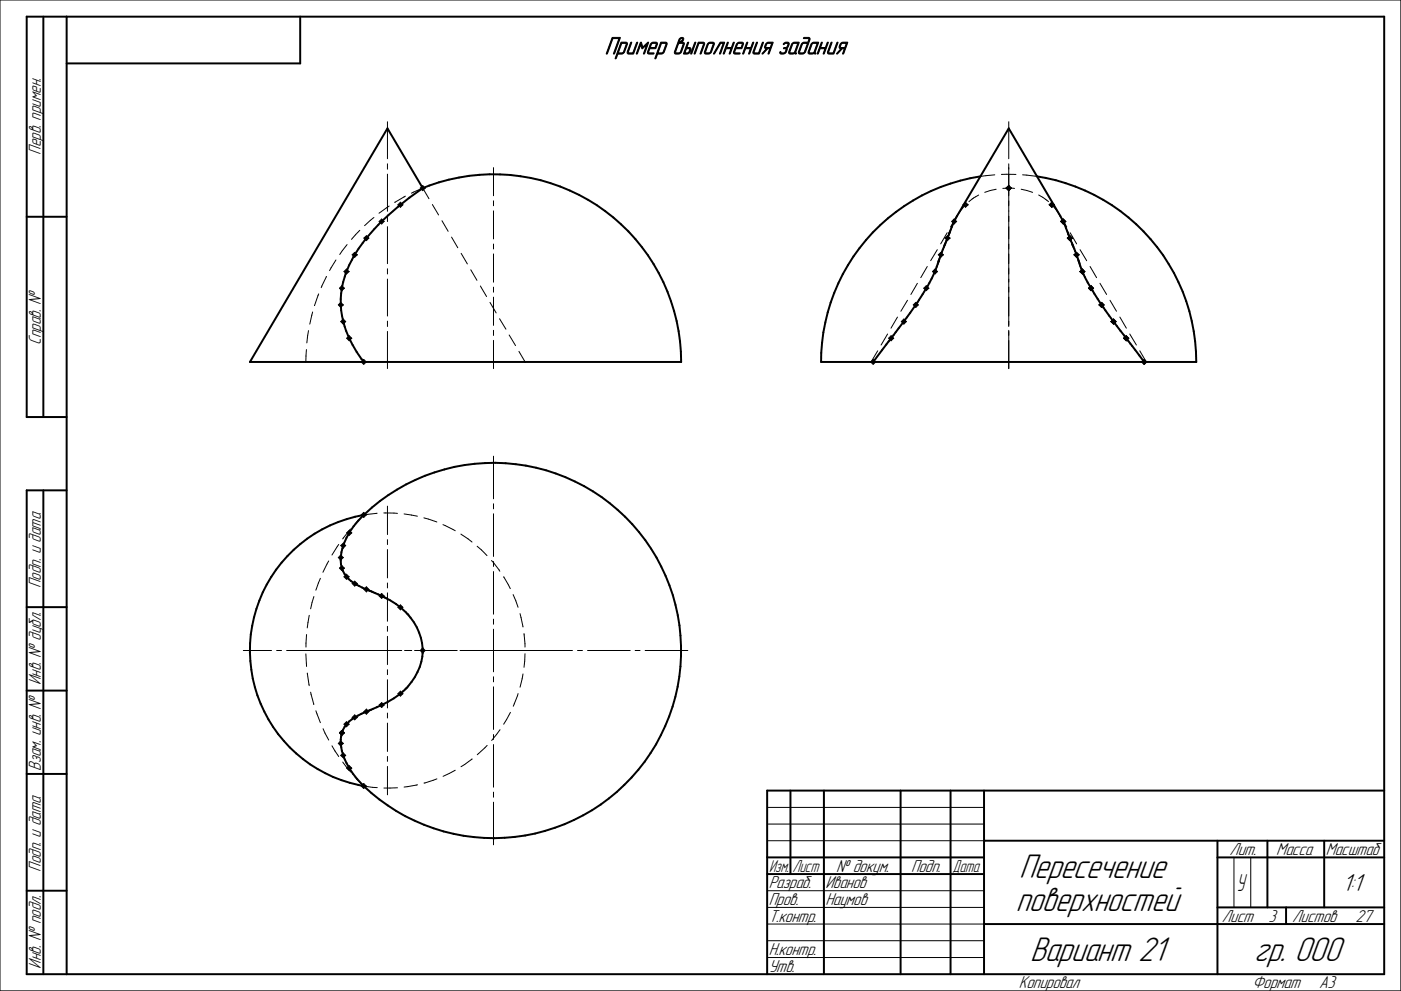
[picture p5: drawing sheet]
<svg xmlns="http://www.w3.org/2000/svg" width="420mm" height="297mm" viewBox="0 0 420 297" stroke-linecap="round" stroke-linejoin="round" font-family="sans-serif">
<defs><g id="words">
<g font-size="10.9">
<text x="305.6" y="263">Пересечение</text>
<text x="304.6" y="273">поверхностей</text>
<text x="308.8" y="288">Вариант 21</text>
<text x="376" y="288">гр. 000</text>
</g>
<g font-size="7.8">
<text x="181.4" y="16.2">Пример выполнения задания</text>
<text x="402.4" y="267">1:1</text>
</g>
<text font-size="7.5" x="370.8" y="267">У</text>
<g font-size="5.5">
<text x="12.3" y="46.4" transform="rotate(-90 12.3 46.4)">Перв. примен.</text>
<text x="12.3" y="103.3" transform="rotate(-90 12.3 103.3)">Справ. №</text>
<text x="12.3" y="176.2" transform="rotate(-90 12.3 176.2)">Подп. и дата</text>
<text x="12.3" y="205.3" transform="rotate(-90 12.3 205.3)">Инв. № дубл.</text>
<text x="12.3" y="231.1" transform="rotate(-90 12.3 231.1)">Взам. инв. №</text>
<text x="368.6" y="256.3">Лит.</text>
<text x="382.6" y="256.3">Масса</text>
<text x="397.5" y="256.3">Масштаб</text>
<text x="12.3" y="261.2" transform="rotate(-90 12.3 261.2)">Подп. и дата</text>
<text x="250.7" y="261.3">№ докум.</text>
<text x="273.1" y="261.3">Подп.</text>
<text x="230.5" y="266.3">Разраб.</text>
<text x="247.5" y="266.3">Иванов</text>
<text x="230.5" y="271.3">Пров.</text>
<text x="247.5" y="271.3">Наумов</text>
<text x="230.5" y="276.3">Т.контр.</text>
<text x="366.4" y="276.3">Лист</text>
<text x="380.3" y="276.3">3</text>
<text x="387.4" y="276.3">Листов</text>
<text x="406.4" y="276.3">27</text>
<text x="230.5" y="286.3">Н.контр.</text>
<text x="12.3" y="290.3" transform="rotate(-90 12.3 290.3)">Инв. № подл.</text>
<text x="230.5" y="291.3">Утв.</text>
<text x="305.5" y="296.3">Копировал</text>
<text x="375.5" y="296.3">Формат</text>
<text x="395.5" y="296.3">A3</text>
</g>
<g font-size="5.4">
<text x="230.6" y="261.3">Изм.</text>
<text x="237.6" y="261.3">Лист</text>
<text x="285.6" y="261.3">Дата</text>
</g>
</g></defs>
<g fill="none" stroke="#000" stroke-width=".59">
<path d="M8 5v120zM8 5h12zM13 5v120zM20 5v287zM20 5h395zM20 19h70zM90 5v14zM415 5v287zM116.2 38.5l10.5 17.9zM116.2 38.5l-41.3 70zM302.4 38.5l15.5 26.2zM302.4 38.5l-15.5 26.2z"/>
<path d="M122.7 59.3l4-2.9zM126.7 56.4l2-.8zM128.7 55.6l2.9-.9zM131.6 54.7l3-.9zM134.6 53.8l3-.6zM137.6 53.2l3.1-.5zM140.7 52.7l3-.3zM143.7 52.4l3.1-.2zM146.8 52.2l3.1 .1zM149.9 52.3l3.1 .2zM153 52.5l3 .3zM156 52.8l3.1 .5z"/>
<path d="M159.1 53.3l3 .7zM162.1 54l3 .9zM165.1 54.9l2.9 1zM168 55.9l2.8 1.2zM170.8 57.1l2.8 1.3zM173.6 58.4l2.7 1.5zM176.3 59.9l2.6 1.6zM276.4 58.6l2.8-1.4zM279.2 57.2l2.8-1.2zM282 56l2.9-1zM284.9 55l3-.9zM287.9 54.1l3-.7z"/>
<path d="M290.9 53.4l3-.5zM310.9 52.9l2.6 .4zM313.5 53.3l3 .7zM316.5 54l3 .9zM319.5 54.9l2.9 1zM322.4 55.9l2.9 1.2zM325.3 57.1l2.7 1.3zM328 58.4l2.8 1.5zM330.8 59.9l2.6 1.6zM8 65h12zM104.6 79.5l-.7 1.8zM105.5 77.9l-.9 1.6z"/>
<path d="M106 77l-.5 .9zM106.2 76.6l-.2 .4zM106.3 76.4l-.1 .2zM106.4 76.3h.1M107.5 74.5l-1.1 1.8zM108.8 72.8l-1.3 1.7zM109.4 72l-.6 .8zM109.7 71.6l-.3 .4zM109.9 71.4l-.2 .2zM109.9 71.2v.2zM110.1 71.1l-.2 .1zM112.2 68.7l-2.1 2.4z"/>
<path d="M113.4 67.4l-1.2 1.3zM114 66.7l.4-.3zM114 66.7l-.6 .7zM114.6 66.3l1.8-1.8zM114.6 66.3l-.2 .1zM116.4 64.5l3-2.6zM119.4 61.9l3.3-2.6zM178.9 61.5l2.5 1.8zM181.4 63.3l2.5 1.9zM183.9 65.2l2.3 2zM186.2 67.2l2.2 2.2zM188.4 69.4l2.1 2.3z"/>
<path d="M190.5 71.7l1.9 2.4zM192.4 74.1l1.9 2.4zM194.3 76.5l1.7 2.7zM196 79.2l1.5 2.6zM254.2 79.5l-1.5 2.7zM255.9 76.9l-1.7 2.6zM257.7 74.4l-1.8 2.5zM259.6 72l-1.9 2.4zM261.7 69.7l2.2-2.2zM261.7 69.7l-2.1 2.3zM263.9 67.5l2.3-2.1zM266.2 65.4l2.4-1.9z"/>
<path d="M268.6 63.5l2.5-1.7zM271.1 61.8l2.6-1.7zM273.7 60.1l2.7-1.5zM280.8 80l-.3 .8zM281.1 79.1l-.3 .9zM281.3 78.7l-.2 .4zM281.3 78.4v.3zM281.3 78.4h.1M281.4 78.4h.1M281.4 78.3h.1M281.4 78.2h.1M281.6 77.9l-.1 .2z"/>
<path d="M281.6 77.6v.3zM281.8 77.2l-.2 .4zM282 76.5l-.2 .7zM282.1 76.3l-.1 .2zM282.1 76.3h.1M282.2 76l-.1 .2zM282.4 75.6l-.2 .4zM282.7 74.8l-.3 .8zM283 74l-.3 .8zM283.1 73.7l-.1 .3zM283.2 73.4l-.1 .3zM283.2 73.4h.1"/>
<path d="M283.3 73.2v.2zM283.3 73.2h.1M283.4 72.9v.2zM283.5 72.6l-.1 .3zM283.7 72.2l-.2 .4zM284 71.6l-.3 .6zM284.1 71.3l-.1 .3zM284.1 71.3h.1M284.2 71l-.1 .2zM284.4 70.6l-.2 .4zM284.5 70.2l-.1 .4zM284.6 70l-.1 .2z"/>
<path d="M284.6 70h.1M284.6 69.9h.1M284.7 69.7l-.1 .1zM284.8 69.5l-.1 .2zM284.9 69.2l-.1 .3zM285.1 68.7l-.2 .5zM285.3 68.1l-.2 .6zM285.7 67.1l-.4 1zM286.2 66.2l-.5 .9zM286.2 66.2h.1M286.3 66l-.1 .1zM286.4 65.7l-.1 .3z"/>
<path d="M286.7 65.2l-.3 .5zM286.9 64.7l-.2 .5zM317.9 64.7l.8 1.6zM318.7 66.3h.1M318.8 66.4l.1 .3zM318.9 66.7l.3 .5zM319.2 67.2l.4 1.1zM319.6 68.3l.3 .9zM319.9 69.2l.2 .4zM320.1 69.6l.1 .2zM320.2 69.8h.1M320.2 69.9h.1"/>
<path d="M320.3 70.1h.1M320.3 70.2l.1 .2zM320.4 70.4l.1 .3zM320.5 70.7l.1 .4zM320.6 71.1l.2 .4zM320.8 71.5h.1M320.8 71.5l.1 .3zM320.9 71.8l.2 .4zM321.1 72.2l.3 .6zM321.4 72.8l.1 .4zM321.5 73.2v.1zM321.5 73.3h.1"/>
<path d="M321.6 73.4v.1zM321.6 73.5l.1 .2zM321.7 73.7l.1 .1zM321.8 73.8l.1 .3zM321.9 74.1l.2 .4zM322.1 74.5l.2 .7zM322.3 75.2l.4 1zM322.7 76.2l.1 .2zM322.8 76.4h.1M322.8 76.5l.1 .2zM322.9 76.7l.1 .4zM323 77.1l.3 .7z"/>
<path d="M323.3 77.8v.3zM323.3 78.1l.1 .2zM323.4 78.3h.1M323.4 78.4h.1M323.5 78.4h.1M323.5 78.5l.1 .2zM323.6 78.7v.2zM323.6 78.9l.1 .4zM323.7 79.3l.2 .5zM323.9 79.8l.3 .8zM333.4 61.5l2.5 1.8zM335.9 63.3l2.4 1.9z"/>
<path d="M338.3 65.2l2.4 2zM340.7 67.2l2.2 2.2zM342.9 69.4l2 2.3zM344.9 71.7l2 2.4zM346.9 74.1l1.8 2.4zM348.7 76.5l1.7 2.7zM350.4 79.2l1.6 2.6zM102.2 89.6v1.8zM102.2 91.4h.1M102.2 91.6v.2zM102.2 91.8v.4zM102.2 92.2l.1 .8z"/>
<path d="M102.3 87.9l-.1 1.7zM102.3 93l.2 1.6zM102.4 87.1l-.1 .8zM102.4 86.7v.4zM102.5 86.4h.1M102.5 86.5l-.1 .2zM102.5 94.6l.5 2zM102.9 84.6l-.4 1.8zM103 96.6v.2zM103 96.8l.1 .4zM103.1 97.2l.2 .7zM103.3 97.9l.5 1.4z"/>
<path d="M103.4 82.9l-.5 1.7zM103.6 82l-.2 .9zM103.8 81.6l-.2 .4zM103.8 99.3l.8 2zM103.9 81.4l-.1 .2zM103.9 81.3h.1M197.5 81.8l1.4 2.8zM198.9 84.6l1.2 2.8zM200.1 87.4l1.1 2.9zM201.2 90.3l.9 3zM202.1 93.3l.8 2.9zM202.9 96.2l.6 3.1z"/>
<path d="M203.5 99.3l.4 3zM246.8 99.7l-.3 3zM247.4 96.6l-.6 3.1zM248.2 93.6l-.8 3zM249 90.7l-.8 2.9zM250.1 87.8l-1.1 2.9zM251.3 84.9l-1.2 2.9zM252.7 82.2l-1.4 2.7zM268.5 99.6l-.6 .8zM269.4 98.4l-.9 1.2zM270.8 96.6l-1.4 1.8zM271 96.4l-.2 .2z"/>
<path d="M271.1 96.2l-.1 .2zM271.4 95.8l-.3 .4zM271.9 95.2l-.5 .6zM272.9 93.8l-1 1.4zM274.5 91.4l-1.6 2.4zM274.5 91.4h.1M274.7 91.1l-.1 .2zM275 90.7l-.3 .4zM275.5 89.9l-.5 .8zM276.6 88.2l-1.1 1.7zM277.7 86.4l-1.1 1.8zM277.7 86.4h.1"/>
<path d="M277.9 86.1l-.2 .2zM278.1 85.7l-.2 .4zM278.6 84.9l-.5 .8zM279.3 83.5l-.7 1.4zM280.3 81.4l-1 2.1zM280.3 81.4h.1M280.4 81.2l-.1 .2zM280.5 80.8l-.1 .4zM324.2 80.6l.4 .9zM324.6 81.5h.1M324.6 81.7l.1 .2zM324.7 81.9l.2 .4z"/>
<path d="M324.9 82.3l.3 .8zM325.2 83.1l.9 1.6zM326.1 84.7l.8 1.4zM326.9 86.1l.3 .4zM327.2 86.5h.1M327.2 86.6l.2 .2zM327.4 86.8l.2 .4zM327.6 87.2l.5 .8zM328.1 88l1 1.6zM329.1 89.6l1.2 1.9zM330.3 91.5h.1M330.4 91.6l.1 .2z"/>
<path d="M330.5 91.8l.3 .4zM330.8 92.2l.6 .8zM331.4 93l1.1 1.6zM332.5 94.6l1.5 2zM334 96.6l.1 .1zM334.1 96.7l.2 .4zM334.3 97.1l.6 .6zM334.9 97.7l1 1.4zM335.9 99.1l1.1 1.4zM352 81.8l1.3 2.8zM353.3 84.6l1.3 2.8zM354.6 87.4l1 2.9z"/>
<path d="M355.6 90.3l1 3zM356.6 93.3l.7 2.9zM357.3 96.2l.6 3.1zM357.9 99.3l.4 3zM74.9 108.5h82.5zM104.6 101.3l1.1 2.1zM105.7 103.4l1.2 2.1zM106.9 105.5l1.5 2.1zM108.4 107.6l.7 .9zM157.4 108.5h46.8zM203.9 102.3l.2 3.1zM204.1 105.4l.1 3.1z"/>
<path d="M246.2 108.5h112.4zM246.2 105.8v2.7zM246.5 102.7l-.3 3.1zM264.4 105l-2.6 3.5zM265.7 103.3l-1.3 1.7zM266.4 102.4l-.7 .9zM267.3 101.3l-.9 1.1zM267.9 100.4l-.6 .9zM337 100.5l.6 .8zM337.6 101.3l.6 .9zM338.2 102.2l.7 .8zM338.9 103l.6 .8z"/>
<path d="M339.5 103.8l.8 1.1zM340.3 104.9l1.3 1.7zM341.6 106.6l1.4 1.9zM358.3 102.3l.3 3.1zM358.6 105.4v3.1zM8 125h12zM136.2 140l3.1-.6zM139.3 139.4l3-.4zM142.3 139l3.1-.2zM145.4 138.8l3.1-.1zM148.5 138.7l3.1 .2zM151.6 138.9l3 .2z"/>
<path d="M154.6 139.1l3.1 .5zM157.7 139.6l3 .6zM8 147v145zM8 147h12zM13 147v145zM94.3 160l2.3-1.3zM96.6 158.7l2.4-1.2zM99 157.5l2.4-1zM101.4 156.5l2.5-.9zM103.9 155.6l2.6-.7zM104.8 159.5l-.9 1.7zM106 157.8l-1.2 1.7z"/>
<path d="M106.5 154.9l2.6-.6zM107.4 156l-1.4 1.8zM109.1 154.3l.2-.1zM109.1 154.3l-1.7 1.7zM109.3 154.2l2.2-2.1zM111.5 152.1l2.5-1.9zM114 150.2l2.5-1.8zM116.5 148.4l2.6-1.7zM119.1 146.7l2.7-1.5zM121.8 145.2l2.7-1.4zM124.5 143.8l2.9-1.2zM127.4 142.6l2.9-1z"/>
<path d="M130.3 141.6l2.9-.9zM133.2 140.7l3-.7zM160.7 140.2l3 .8zM163.7 141l3 .9zM166.7 141.9l2.8 1.1zM169.5 143l2.8 1.3zM172.3 144.3l2.8 1.4zM175.1 145.7l2.7 1.6zM177.8 147.3l2.5 1.7zM180.3 149l2.5 1.8zM182.8 150.8l2.4 2zM185.2 152.8l2.2 2.1z"/>
<path d="M187.4 154.9l2.2 2.2zM189.6 157.1l2 2.4zM191.6 159.5l1.9 2.4zM78.8 177.5l-1 2.5zM80 175.2l-1.2 2.3zM81.3 172.9l-1.3 2.3zM82.8 170.7l-1.5 2.2zM84.4 168.7l-1.6 2zM86.2 166.7l-1.8 2zM88.1 164.8l1.9-1.7zM88.1 164.8l-1.9 1.9zM90 163.1l2.1-1.6z"/>
<path d="M92.1 161.5l2.2-1.5zM102.2 167.2v.3zM102.2 167.5v.6zM102.2 168.1v1.1zM102.2 167h.1M102.2 167.1h.1M102.2 169.2l.3 1.1zM102.4 165.5l-.2 1.5zM102.5 170.3h.1M102.5 170.4l.1 .3zM102.6 170.7l.2 .5zM102.7 164.4l-.3 1.1z"/>
<path d="M102.8 163.8l-.1 .6zM102.8 171.2l.5 .8zM102.9 163.5l-.1 .3zM103 163.4h.1M103.1 162.9l-.1 .5zM103.3 172l.7 1zM103.9 161.2l-.8 1.7zM104 173h.1M104.1 173.1l.1 .2zM104.2 173.3l.4 .3zM104.6 173.6l.7 .6zM105.3 174.2l1.1 .8z"/>
<path d="M106.4 175l.2 .1zM106.6 175.1h.1M106.8 175.2l.2 .1zM107 175.3l.6 .3zM107.6 175.6l1 .5zM108.6 176.1l1 .4zM109.6 176.5l.4 .2zM110 176.7l.2 .1zM110.2 176.8h.1M110.3 176.9h.2zM110.5 176.9l.2 .1zM110.7 177h.1"/>
<path d="M110.8 177.1l.3 .1zM111.1 177.2h.2zM111.3 177.2l.2 .2zM111.5 177.4l.4 .1zM111.9 177.5l.6 .3zM112.5 177.8l.9 .4zM113.4 178.2l1.3 .6zM114.7 178.8l.3 .1zM115 178.9l.1 .1zM115.1 179l.3 .1zM115.4 179.1l.5 .3zM115.9 179.4l.9 .5z"/>
<path d="M116.8 179.9l1.9 1.2zM193.5 161.9l1.7 2.6zM195.2 164.5l1.6 2.6zM196.8 167.1l1.4 2.7zM198.2 169.8l1.4 2.8zM199.6 172.6l1.1 2.9zM200.7 175.5l1 2.9zM201.7 178.4l.8 3zM8 182h12zM74.9 195.5l.2 2.6zM75 192.9l-.1 2.6zM75.1 198.1l.3 2.6z"/>
<path d="M75.2 190.2l-.2 2.7zM75.6 187.6l-.4 2.6zM76.2 185l-.6 2.6zM76.9 182.5l-.7 2.5zM77.8 180l-.9 2.5zM118.7 181.1l1.6 1.2zM120.3 182.3l1.4 1.3zM121.7 183.6l.4 .4zM122.1 184l.2 .1zM122.3 184.1l.2 .3zM122.5 184.4l.6 .7zM123.1 185.1l1 1.4z"/>
<path d="M124.1 186.5l.9 1.5zM125 188l.6 1.6zM125.6 189.6l.6 1.6zM125.9 199.9l-.7 1.5zM126.2 191.2l.3 1.6zM126.3 198.3l-.4 1.6zM126.5 192.8l.2 1.6zM126.6 196.8l-.3 1.5zM126.7 194.4v.7zM126.7 195.4v.4zM126.7 195.8l-.1 1zM126.7 195.1v.3z"/>
<path d="M202.5 181.4l.7 3zM203.2 184.4l.5 3.1zM203.7 187.5l.3 3zM204 199.8l-.3 3zM204 190.5l.2 3.1zM204.2 196.7l-.2 3.1zM204.2 193.6v3.1zM8 207h12zM75.4 200.7l.4 2.7zM75.8 203.4l.6 2.6zM76.4 206l.8 2.4zM77.2 208.4l.9 2.5z"/>
<path d="M78.1 210.9l1.1 2.4zM79.2 213.3l1.3 2.3zM80.5 215.6l1.4 2.3zM81.9 217.9l1.5 2.1zM102.4 220v.2zM102.5 219.8h.1M102.4 219.8h.1M102.8 218.8l-.3 1zM103.3 217.8l-.5 1zM103.6 217.4l-.3 .4zM103.8 217.2l-.2 .2zM103.9 217h.1"/>
<path d="M103.9 217.1l-.1 .1zM104.6 216.3l1-.7zM104.6 216.3l-.7 .7zM105.6 215.6l.5-.4zM106.1 215.2l.2-.1zM106.3 215.1l.2-.1zM106.5 214.9l.8-.4zM106.5 214.9h.1M107.3 214.5l1.1-.5zM108.4 214l.7-.3zM109.1 213.7l.5-.3zM109.6 213.4l.3-.1z"/>
<path d="M109.9 213.3l.2-.1zM110.2 213.2h.1M110.2 213.2l.2-.1zM110.4 213.1l.2-.1zM110.6 213l.3-.1zM110.9 212.9l.1-.1zM111 212.8l.3-.1zM111.3 212.7l.5-.2zM111.8 212.5l1.1-.5zM112.9 212l1.1-.5zM114 211.5l.5-.2zM114.5 211.3l.2-.1z"/>
<path d="M114.7 211.2l.2-.1zM114.9 211.1l1.3-.7zM116.2 210.4l1.9-1.1zM118.1 209.3l1.5-1.1zM119.6 208.2l1.3-1zM120.9 207.2l.6-.6zM121.8 206.3l-.3 .3zM122 206.2l-.2 .1zM122.3 205.8l-.3 .4zM123.4 204.4l-1.1 1.4zM124.4 202.9l-1 1.5zM125.2 201.4l-.8 1.5z"/>
<path d="M199.4 217.6l-1.3 2.8zM200.6 214.8l-1.2 2.8zM201.6 211.8l-1 3zM202.5 208.9l-.9 2.9zM203.2 205.9l-.7 3zM203.7 202.8l-.5 3.1zM8 232h12zM83.4 220l1.7 2.1zM85.1 222.1l1.8 1.9zM86.9 224l1.9 1.8zM88.8 225.8l2 1.7zM90.8 227.5l2.2 1.6z"/>
<path d="M93 229.1l2.2 1.4zM95.2 230.5l2.3 1.3zM97.5 231.8l2.4 1.1zM99.9 232.9l2.5 .9zM102.2 221.7v1.4zM102.2 223.1h.1M102.2 223.2v.3zM102.2 223.5l.1 .5zM102.3 220.7l-.1 1zM102.3 224l.2 1zM102.4 233.8l2.5 .9zM102.4 220.2l-.1 .5z"/>
<path d="M102.5 225l.5 1.6zM103 226.6h.1M103 226.7h.1M103 226.8l.2 .3zM103.2 227.1l.2 .6zM103.4 227.7l.5 1zM103.9 228.7l.9 1.6zM104.8 230.3l1 1.6zM104.9 234.7l2.5 .6zM105.8 231.9l1.3 1.7zM107.1 233.6l1.5 1.6zM107.4 235.3l1.7 .3z"/>
<path d="M108.6 235.2l.5 .4zM109.1 235.6l2.2 2.1zM111.3 237.7l2.4 1.9zM113.7 239.6l2.5 1.8zM182.6 239.3l2.4-1.9zM185 237.4l2.2-2.2zM189.4 233l-2.2 2.2zM191.4 230.7l-2 2.3zM193.3 228.3l-1.9 2.4zM195 225.8l-1.7 2.5zM196.7 223.1l-1.7 2.7zM198.1 220.4l-1.4 2.7z"/>
<path d="M230 237h185zM230 237v55zM237 237v25zM247 237v55zM270 237v55zM285 237v55zM295 237v55zM116.2 241.4l2.6 1.7zM118.8 243.1l2.7 1.5zM121.5 244.6l2.8 1.4zM124.3 246l2.8 1.2zM127.1 247.2l2.9 1.1z"/>
<path d="M130 248.3l3 .9zM133 249.2l3 .7zM136 249.9l3 .6zM139 250.5l3 .4zM142 250.9l3.1 .3zM145.1 251.2h3.1zM148.2 251.2l3.1-.1zM151.3 251.1l3-.2zM154.3 250.9l3.1-.5zM157.4 250.4l3-.5zM160.4 249.9l3-.9zM163.4 249l3-.9z"/>
<path d="M166.4 248.1l2.8-1zM169.2 247.1l2.9-1.3zM172.1 245.8l2.7-1.4zM174.8 244.4l2.7-1.5zM177.5 242.9l2.6-1.7zM180.1 241.2l2.5-1.9zM230 257h65zM295 252h120zM365 252v40zM365 257h15zM380 252v20zM380 257h35z"/>
<path d="M397 252v20zM8 267h12zM230 262h65zM295 277h70zM365 277h50zM365 272h50zM385.6 272v5zM8 292h12zM20 292h395z"/>
</g>
<g fill="none" stroke="#000" stroke-width=".3">
<path d="M0 0v297zM0 0h420zM420 0v297zM116.2 36.5v11.1zM302.4 36.5v11.1zM116.2 52.2v11.1zM116.2 49.1v1.6zM121.2 59l.3-.2zM123.4 57.9l.5-.3zM123.9 57.6l2.8-1.2zM126 56.4l.7 .7zM126.2 56.4l.5 .5z"/>
<path d="M126.5 56.4l.2 .2zM126.7 56.4l1.9 3.2zM126.7 56.1l.3 .3zM126.7 56.1l-.2 .3zM126.7 55.9l.5 .5zM126.7 55.9l-.5 .5zM126.7 55.6l.8 .8zM126.7 55.6l-.7 .8zM127 56.4l-.3 .2zM127 56.4h.2zM127.2 56.4l-.5 .5zM127.2 56.4h.3z"/>
<path d="M127.5 56.4l-.8 .7zM148 50.2v8.5zM291.5 59.6l.2-.1zM291.7 59.5l.2-.2zM291.9 59.3l.6-.3zM292.5 59l.9-.5zM293.9 52.9l1.6-.2zM295.2 57.7l1.7-.6zM295.5 52.7l2.7-.3zM296.9 57.1l1.8-.4zM300.2 52.3l1.5-.1zM300.7 56.5l1.7-.1z"/>
<path d="M301.7 52.2l2.9 .1zM301.7 56.4l.7 .7zM301.7 56.4h.2zM301.9 56.4l.5 .5zM301.9 56.4h.3zM302.2 56.4l.2 .2zM302.4 56.4h.1M302.4 56.1l.2 .3zM302.4 56.1l-.2 .3zM302.4 55.9l.5 .5zM302.4 55.9l-.5 .5zM302.4 55.6l.7 .8z"/>
<path d="M302.4 55.6l-.7 .8zM302.4 52.2v11.1zM302.4 49.1v1.6zM302.4 50.2v8.5zM302.5 56.4h.3zM302.6 56.4l-.2 .2zM302.6 56.4h.3zM302.8 56.4h.4zM302.9 56.4l-.5 .5zM302.9 56.4h.2zM303.1 56.4l-.7 .7zM303.2 56.4l1 .1z"/>
<path d="M306.2 56.7l1.7 .4zM306.6 52.4l1.2 .1zM307.8 52.5l3.1 .4zM307.9 57.1l1.7 .6zM311.4 58.5l1.2 .6zM312.6 59.1l.8 .6zM313.4 59.7l.2 .1zM313.6 59.8l.3 .2zM100.7 77.9l-1.4 2.4zM102.7 75.1l-.8 1.2zM104.1 73.3l-1.4 1.8zM105.6 76.4l.7-.8z"/>
<path d="M105.6 76.4l.7 .7zM105.8 76.4l.5-.5zM105.8 76.4l.5 .5zM106.1 76.4l.2-.2zM106.1 76.4l.2 .2zM106.3 76.2l.3 .2zM106.3 76.6l.3-.2zM106.3 75.9l.5 .5zM106.3 76.9l.5-.5zM106.3 75.6l.8 .8zM106.3 77.1l.8-.7zM106.6 70.4l-1.2 1.4z"/>
<path d="M106.6 76.4h.2zM106.8 76.4h.3zM107.9 69l-1.3 1.4zM109.1 71.4l.8-.7zM109.1 71.4l.8 .7zM109.3 67.6l1.7-1.6zM109.3 71.4l.6-.5zM109.3 71.4l.6 .5zM109.6 71.4l.3 .2zM109.9 71.1l.2 .3zM109.9 71.1l-.3 .3zM109.9 71.6l.2-.2z"/>
<path d="M109.9 70.9l.5 .5zM109.9 71.9l.5-.5zM109.9 70.7l.7 .7zM110.1 71.4h.3zM110.4 71.4h.2zM110.6 71.4l-.7 .7zM111 66l1.1-.8zM113.6 63.9l2.3-1.6zM113.7 66.4l.7-.7zM113.7 66.4l.7 .7zM113.9 66.4l.5 .5zM114.2 66.4l.2 .2z"/>
<path d="M114.4 66.1l.3 .3zM114.4 66.1l-.2 .3zM114.4 66.6l.3-.2zM114.4 65.9l.5 .5zM114.4 65.9l-.5 .5zM114.4 65.7l.7 .7zM114.7 66.4h.2zM114.9 66.4l-.5 .5zM114.9 66.4h.2zM115.1 66.4l-.7 .7zM115.9 62.3l.8-.5zM116.2 67.9v11.1z"/>
<path d="M116.2 64.8v1.6zM118.3 60.7l.2-.1zM118.5 60.6l2.7-1.6zM119.3 61.4l.8 .7zM119.5 61.4l.6 .5zM119.8 61.4l.3 .2zM120.1 61.1l.2 .3zM120.1 61.1l-.3 .3zM120.1 61.6l.2-.2zM120.1 60.9l.4 .5zM120.1 60.9l-.6 .5zM120.1 60.6l.7 .8z"/>
<path d="M120.1 60.6l-.8 .8zM120.3 61.4h.2zM120.5 61.4l-.4 .5zM120.5 61.4h.3zM120.8 61.4l-.7 .7zM129.6 61.3l1.9 3.1zM132.5 66.2l1.9 3.1zM135.4 71.1l1.8 3.2zM138.3 75.9l1.8 3.2zM148 60.2v1.5zM148 63.2v8.4zM148 73.2v1.4z"/>
<path d="M148 76.1v4.2zM278 79.9l-1.9 3.3zM281 74.8l-2 3.3zM281.3 76.4l.8-.8zM281.3 76.4l.8 .7zM281.6 76.4l.5-.5zM281.6 76.4l.5 .5zM281.8 76.4l.3-.2zM281.8 76.4l.3 .2zM282.1 76.2l.2 .2zM282.1 76.6l.2-.2zM282.1 75.9l.5 .5z"/>
<path d="M282.1 76.9l.5-.5zM282.1 75.6l.7 .8zM282.1 77.1l.7-.7zM282.3 76.4h.3zM282.6 76.4h.2zM283.3 71.4l.8-.7zM283.3 71.4l.8 .7zM283.5 71.4l.6-.5zM283.5 71.4l.6 .5zM283.8 71.4l.3 .2zM284 69.8l-2 3.3zM284.1 71.1l.2 .3z"/>
<path d="M284.1 71.1l-.3 .3zM284.1 71.6l.2-.2zM284.1 70.9l.5 .5zM284.1 71.9l.5-.5zM284.1 70.7l.7 .7zM284.1 72.1l.7-.7zM284.3 71.4h.3zM284.6 71.4h.2zM285.3 66.4l.7-.7zM285.3 66.4l.7 .7zM285.6 66.4l.4 .5zM285.8 66.4l.2 .2z"/>
<path d="M286 66.1l.3 .3zM286 66.1l-.2 .3zM286 66.6l.3-.2zM286 65.9l.6 .5zM286 65.9l-.4 .5zM286 65.7l.8 .7zM286 67.1l.8-.7zM286.3 66.4h.3zM286.6 66.4l-.6 .5zM286.6 66.4h.2zM286.9 64.7l-1.9 3.3zM288 63.2l-1.1 1.5z"/>
<path d="M288.7 61.4l.8-.8zM288.7 61.4l.8 .7zM289 61.4l.5-.5zM289 61.4l.5 .5zM289.1 61.8l-1.1 1.4zM289.2 61.4l.3 .2zM289.5 61.1l.2 .3zM289.5 61.1l-.3 .3zM289.5 60.9l.5 .5zM289.5 60.6l.7 .8zM289.7 61.4l-.2 .2zM289.7 61.4h.3z"/>
<path d="M290 61.4l-.5 .5zM290 61.4h.2zM290.2 61.4l-.7 .7zM290.5 60.5l1-.9zM302.4 67.9v11.1zM302.4 64.8v1.6zM302.4 60.2v1.5zM302.4 63.2v8.4zM302.4 73.2v1.4zM302.4 76.1v4.2zM313.9 60l.5 .5zM314.6 61.4h.2z"/>
<path d="M314.6 61.4l.7 .7zM314.8 61.4h.3zM314.8 61.4l.5 .5zM314.8 61.4l.5-.5zM315.1 61.4l.2 .2zM315.1 61.4l.2-.3zM315.3 61.6l.3-.2zM315.3 61.1l.3 .3zM315.3 61.9l.5-.5zM315.3 60.9l.5 .5zM315.3 60.6l.8 .8zM315.3 60.6l-.7 .8z"/>
<path d="M315.8 61.8l.8 1zM316.1 61.4l-.8 .7zM316.6 62.8l.9 1.4zM317.5 64.2l.4 .5zM317.9 64.7l1.9 3.3zM318 66.4h.3zM318 66.4l.8 .7zM318 66.4l.8-.7zM318.3 66.4h.2zM318.3 66.4l.5 .5zM318.3 66.4l.5-.5zM318.5 66.4l.3 .2z"/>
<path d="M318.8 66.6l.2-.2zM318.8 66.1l.2 .3zM318.8 66.1l-.3 .3zM318.8 66.9l.5-.5zM318.8 65.9l.5 .5zM318.8 65.7l.7 .7zM319.5 66.4l-.7 .7zM320 71.4h.3zM320 71.4l.8 .7zM320 71.4l.8-.7zM320.3 71.4h.2zM320.3 71.4l.5 .5z"/>
<path d="M320.3 71.4l.5-.5zM320.5 71.4l.3 .2zM320.8 71.6l.2-.2zM320.8 71.1l.2 .3zM320.8 71.1l-.3 .3zM320.8 71.9l.5-.5zM320.8 70.9l.5 .5zM320.8 72.1l.7-.7zM320.8 70.7l.7 .7zM320.8 69.8l2 3.3zM322 76.4h.2zM322 76.4l.7 .7z"/>
<path d="M322.2 76.4h.3zM322.2 76.4l.5 .5zM322.2 76.4l.5-.5zM322.5 76.4l.2 .2zM322.5 76.4l.2-.2zM322.7 76.6l.3-.2zM322.7 76.2l.3 .2zM322.7 76.9l.6-.5zM322.7 75.9l.6 .5zM322.7 77.1l.8-.7zM322.7 75.6l.8 .8zM322.7 75.6l-.7 .8z"/>
<path d="M323.8 74.8l2 3.3zM326.8 79.9l2 3.3zM92.5 99.1l-.3 1.4zM93.5 94.5l-.6 2.7zM93.7 93.5l-.2 1zM94.3 91.5h.1M95.3 88.6l-1 2.9zM95.5 88.1l-.2 .5zM96.5 85.8l-.2 .4zM97.8 83l-1.3 2.8zM97.9 82.9h.1M99.3 80.3l-.5 .8z"/>
<path d="M101.4 91.4l.8 .8zM101.7 91.4l.5 .5zM101.8 86.4l.7 .7zM101.9 91.4l.3 .3zM102 86.4l.5 .5zM102.2 91.1l.2 .3zM102.2 91.1l-.3 .3zM102.2 91.7l.2-.3zM102.2 90.9l.5 .5zM102.2 90.9l-.5 .5zM102.2 91.9l.5-.5zM102.2 90.6l.7 .8z"/>
<path d="M102.2 90.6l-.8 .8zM102.2 92.2l.7-.8zM102.2 96.4l.7 .8zM102.2 86.4l.3 .3zM102.4 91.4h.3zM102.4 96.4l.5 .5zM102.5 86.1l.2 .3zM102.5 86.1l-.3 .3zM102.5 86.7l.2-.3zM102.5 85.9l.5 .5zM102.5 85.9l-.5 .5zM102.5 85.6l.8 .8z"/>
<path d="M102.5 85.6l-.7 .8zM102.5 87.1l.8-.7zM102.7 91.4h.2zM102.7 96.4l.2 .2zM102.7 86.4h.3zM102.9 96.1l.3 .3zM102.9 96.1l-.2 .3zM102.9 96.6l.3-.2zM102.9 95.9l.5 .5zM102.9 95.9l-.5 .5zM102.9 96.9l.5-.5zM102.9 95.6l.7 .8z"/>
<path d="M102.9 95.6l-.7 .8zM103 86.4l-.5 .5zM103 86.4h.3zM103.1 81.4l.8 .7zM103.2 96.4h.2zM103.4 81.4l.5 .5zM103.4 96.4h.2zM103.6 81.4l.3 .3zM103.6 96.4l-.7 .8zM103.9 81.2l.2 .2zM103.9 81.2l-.3 .2zM103.9 81.7l.2-.3z"/>
<path d="M103.9 80.9l.5 .5zM103.9 80.9l-.5 .5zM103.9 81.9l.5-.5zM103.9 80.6l.7 .8zM103.9 80.6l-.8 .8zM103.9 82.1l.7-.7zM104.1 81.4h.3zM104.4 81.4h.2zM116.2 99.4v11.1zM116.2 96.3v1.6zM116.2 83.7v11zM116.2 80.6v1.5z"/>
<path d="M141.1 80.9l1.9 3.1zM144 85.7l1.9 3.2zM146.9 90.6l1.9 3.2zM148 99v1.5zM148 89.1v8.4zM148 86.1v1.5zM148 80.3v4.3zM149.8 95.5l1.9 3.2zM269.1 95l-2 3.4zM270.2 96.4l.8 .8zM270.5 96.4l.5 .5zM270.7 96.4l.3 .2z"/>
<path d="M271 96.1l.2 .3zM271 96.1l-.3 .3zM271 96.6l.2-.2zM271 95.9l.5 .5zM271 95.9l-.5 .5zM271 96.9l.5-.5zM271 95.6l.7 .8zM271 95.6l-.8 .8zM271 97.2l.7-.8zM271.2 96.4h.3zM271.5 96.4h.2zM272.1 90l-2 3.3z"/>
<path d="M273.8 91.4l.8 .8zM274.1 91.4l.5 .5zM274.3 91.4l.3 .3zM274.6 91.1l.2 .3zM274.6 91.1l-.3 .3zM274.6 90.9l.4 .5zM274.6 90.9l-.5 .5zM274.6 90.6l.7 .8zM274.6 90.6l-.8 .8zM274.8 91.4l-.2 .3zM274.8 91.4h.2zM275 84.9l-1.9 3.4z"/>
<path d="M275 91.4l-.4 .5zM275 91.4h.3zM275.3 91.4l-.7 .8zM276.9 86.4l.8 .7zM277.2 86.4l.5 .5zM277.5 86.4l.2 .3zM277.7 86.1l.3 .3zM277.7 86.1l-.2 .3zM277.7 86.7l.3-.3zM277.7 85.9l.5 .5zM277.7 85.9l-.5 .5zM277.7 86.9l.5-.5z"/>
<path d="M277.7 85.6l.8 .8zM277.7 85.6l-.8 .8zM277.7 87.1l.8-.7zM278 86.4h.2zM278.2 86.4h.3zM279.6 81.4l.7-.8zM279.6 81.4l.7 .7zM279.8 81.4l.5-.5zM279.8 81.4l.5 .5zM280.1 81.4l.2 .3zM280.3 81.2l.2 .2zM280.3 81.2l-.2 .2z"/>
<path d="M280.3 80.9l.5 .5zM280.3 80.6l.8 .8zM280.5 81.4l-.2 .3zM280.5 81.4h.3zM280.8 81.4l-.5 .5zM280.8 81.4h.3zM281.1 81.4l-.8 .7zM302.4 99.4v11.1zM302.4 96.3v1.6zM302.4 83.7v11zM302.4 80.6v1.5zM302.4 99v1.5z"/>
<path d="M302.4 89.1v8.4zM302.4 86.1v1.5zM302.4 80.3v4.3zM323.8 81.4h.2zM323.8 81.4l.7 .7zM323.8 81.4l.7-.8zM324 81.4h.3zM324 81.4l.5 .5zM324 81.4l.5-.5zM324.3 81.4l.2 .3zM324.3 81.4l.2-.2zM324.5 81.2l.2 .2z"/>
<path d="M324.5 80.9l.5 .5zM324.5 82.1l.7-.7zM324.5 80.6l.7 .8zM324.7 81.4l-.2 .3zM325 81.4l-.5 .5zM326.3 86.4h.3zM326.3 86.4l.8 .7zM326.6 86.4h.3zM326.6 86.4l.5 .5zM326.9 86.4l.2 .3zM327.1 86.7l.3-.3zM327.1 86.1l.3 .3z"/>
<path d="M327.1 86.1l-.2 .3zM327.1 86.9l.5-.5zM327.1 85.9l.5 .5zM327.1 85.9l-.5 .5zM327.1 87.1l.8-.7zM327.1 85.6l.8 .8zM327.1 85.6l-.8 .8zM329.5 91.4h.3zM329.5 91.4l.8 .8zM329.8 84.9l2 3.4zM329.8 91.4h.2zM329.8 91.4l.5 .5z"/>
<path d="M330 91.4l.3 .3zM330.3 91.1l.2 .3zM330.3 91.1l-.3 .3zM330.3 90.9l.5 .5zM330.3 90.9l-.5 .5zM330.3 90.6l.7 .8zM330.3 90.6l-.8 .8zM330.5 91.4l-.2 .3zM330.8 91.4l-.5 .5zM331 91.4l-.7 .8zM332.8 90l1.9 3.3zM333.1 96.4h.2z"/>
<path d="M333.1 96.4l.7 .8zM333.3 96.4h.3zM333.3 96.4l.5 .5zM333.6 96.4l.2 .2zM333.8 96.6l.3-.2zM333.8 96.1l.3 .3zM333.8 96.1l-.2 .3zM333.8 96.9l.5-.5zM333.8 95.9l.5 .5zM333.8 95.9l-.5 .5zM333.8 97.2l.8-.8zM333.8 95.6l.8 .8z"/>
<path d="M333.8 95.6l-.7 .8zM335.7 95l2 3.4zM91.7 106.7v1.8zM91.9 104.8l-.2 1.9zM92.2 100.5l-.2 2.3zM103.9 101.4l.8 .8zM104.2 101.4l.5-.5zM104.2 101.4l.5 .5zM104.4 101.4l.3 .2zM104.7 101.1l.2 .3zM104.7 101.1l-.3 .3zM104.7 101.6l.2-.2z"/>
<path d="M104.7 100.9l.5 .5zM104.7 101.9l.5-.5zM104.7 100.6l.8 .8zM104.7 100.6l-.8 .8zM104.9 101.4h.3zM105.2 101.4h.3zM105.5 101.4l-.8 .8zM108.3 108.5l.8 .7zM108.5 108.5l.6 .5zM108.8 108.5l.3 .2zM109.1 108.2l.2 .3zM109.1 108.2l-.3 .3z"/>
<path d="M109.1 108.7l.2-.2zM109.1 108l.5 .5zM109.1 108l-.6 .5zM109.1 109l.5-.5zM109.1 107.7l.7 .8zM109.1 107.7l-.8 .8zM109.1 109.2l.7-.7zM109.3 108.5h.3zM109.6 108.5h.2zM148 102v8.5zM152.7 100.4l1.9 3.2zM155.6 105.3l1.8 3.2z"/>
<path d="M261 108.5l.8 .7zM261.3 108.5l.5 .5zM261.5 108.5l.3 .2zM261.8 108.2l.2 .3zM261.8 108.2l-.3 .3zM261.8 108.7l.2-.2zM261.8 108l.5 .5zM261.8 108l-.5 .5zM261.8 109l.5-.5zM261.8 107.7l.8 .8zM261.8 107.7l-.8 .8zM261.8 109.2l.8-.7z"/>
<path d="M262 108.5h.3zM262.3 108.5h.3zM263.1 105.2l-1.9 3.3zM266.1 100.1l-1.9 3.3zM266.4 101.4l.8 .8zM266.7 101.4l.5 .5zM266.9 101.4l.3-.3zM266.9 101.4l.3 .2zM267.2 101.1l.2 .3zM267.2 101.6l.2-.2zM267.2 100.9l.5 .5zM267.2 100.9l-.5 .5z"/>
<path d="M267.2 101.9l.5-.5zM267.2 100.6l.7 .8zM267.2 100.6l-.8 .8zM267.2 102.2l.7-.8zM267.4 101.4h.3zM267.7 101.4h.2zM302.4 102v8.5zM336.9 101.4h.2zM336.9 101.4l.8 .8zM337.1 101.4h.3zM337.1 101.4l.6 .5zM337.4 101.4l.3 .2z"/>
<path d="M337.4 101.4l.3-.3zM337.7 101.6l.2-.2zM337.7 101.1l.2 .3zM337.7 101.9l.5-.5zM337.7 100.9l.5 .5zM337.7 100.9l-.6 .5zM337.7 102.2l.7-.8zM337.7 100.6l.7 .8zM337.7 100.6l-.8 .8zM338.7 100.1l2 3.3zM341.7 105.2l2 3.3zM342.3 108.5h.3z"/>
<path d="M342.3 108.5l.7 .7zM342.6 108.5h.2zM342.6 108.5l.4 .5zM342.8 108.5l.2 .2zM343 108.7l.3-.2zM343 108.2l.3 .3zM343 108.2l-.2 .3zM343 109l.5-.5zM343 108l.5 .5zM343 108l-.4 .5zM343 109.2l.8-.7zM343 107.7l.8 .8z"/>
<path d="M343 107.7l-.7 .8zM148 136.7v12.8zM103.9 159.7l.8-.7zM103.9 159.7l.8 .8zM104.2 159.7l.5-.4zM104.2 159.7l.5 .5zM104.4 159.7l.3 .3zM104.7 159.5l.2 .2zM104.7 159.5l-.3 .2zM104.7 160l.2-.3zM104.7 159.3l.5 .4zM104.7 159l.8 .7z"/>
<path d="M104.8 158.9l-1.9 2.4zM104.9 159.7h.3zM105.1 158.6l-.3 .3zM105.2 159.7h.3zM106.9 156.5l-.5 .6zM108.3 154.3l.8 .8zM108.5 154.3l.6 .6zM108.8 154.3l.3 .3zM109.1 154.3l-2.2 2.2zM109.1 154.3l1.1-.1zM109.1 154.1l.2 .2zM109.1 154.1l-.3 .2z"/>
<path d="M109.1 154.6l.2-.3zM109.1 153.8l.5 .5zM109.1 153.8l-.6 .5zM109.1 154.9l.5-.6zM109.1 153.6l.7 .7zM109.1 153.6l-.8 .7zM109.1 155.1l.7-.8zM109.3 154.3h.3zM109.6 154.3h.2zM110.2 154.2l2.7-.3zM112.9 153.9l.2-.1zM115.1 153.8h.4z"/>
<path d="M115.5 153.8h2.6zM116.2 151.7v8.5zM118.1 153.8l1.1 .1zM121.2 154.1l2.2 .3zM123.4 154.4l1.7 .3zM127.1 155.2l1.4 .4zM128.5 155.6l2.5 .9zM132.8 157.3l.6 .2zM133.4 157.5l2.4 1.2zM135.8 158.7l.7 .4zM148 151v1.5zM148 154v12.8z"/>
<path d="M94.1 178.8l-.5 1.8zM95.5 174.8l-.8 2.1zM96.1 173.4l-.6 1.4zM98 169.1l-1.2 2.4zM98.6 168.1l-.6 1zM101.1 163.8l-1.6 2.6zM101.4 167.1l.8 .8zM101.6 163.2l-.5 .6zM101.7 167.1l.5 .5zM101.8 170.3l.7 .7zM101.9 167.1l.3 .3zM102 170.3l.5 .5z"/>
<path d="M102.2 166.9l.2 .2zM102.2 166.9l-.3 .2zM102.2 167.4l.2-.3zM102.2 166.6l.5 .5zM102.2 166.6l-.5 .5zM102.2 167.6l.5-.5zM102.2 166.4l.7 .7zM102.2 166.4l-.8 .7zM102.2 167.9l.7-.8zM102.2 163.5l.7-.7zM102.2 163.5l.7 .8zM102.2 170.3l.3 .2z"/>
<path d="M102.4 167.1h.3zM102.4 163.5l.5-.4zM102.4 163.5l.5 .5zM102.5 170.1l.2 .2zM102.5 170.1l-.3 .2zM102.5 170.5l.2-.2zM102.5 169.8l.5 .5zM102.5 169.8l-.5 .5zM102.5 170.8l.5-.5zM102.5 169.5l.8 .8zM102.5 169.5l-.7 .8zM102.5 171l.8-.7z"/>
<path d="M102.7 167.1h.2zM102.7 163.5l.2 .3zM102.7 170.3h.3zM102.9 161.3l-.2 .2zM102.9 163.3l.3 .2zM102.9 163.3l-.2 .2zM102.9 163.8l.3-.3zM102.9 163.1l.5 .4zM102.9 164l.5-.5zM102.9 162.8l.7 .7zM103 170.3h.3zM103.1 172.9l.8 .8z"/>
<path d="M103.2 163.5h.2zM103.4 172.9l.5 .5zM103.4 163.5h.2zM103.6 172.9l.3 .2zM103.6 163.5l-.7 .8zM103.9 172.6l.2 .3zM103.9 172.6l-.3 .3zM103.9 173.1l.2-.2zM103.9 172.4l.5 .5zM103.9 172.4l-.5 .5zM103.9 173.4l.5-.5zM103.9 172.1l.7 .8z"/>
<path d="M103.9 172.1l-.8 .8zM103.9 173.7l.7-.8zM104.1 172.9h.3zM104.4 172.9h.2zM104.7 160.2l.5-.5zM104.7 160.5l.8-.8zM105.6 174.9l.7-.7zM105.6 174.9l.7 .8zM105.8 174.9l.5 .5zM106.1 174.9l.2 .3zM106.3 174.7l.3 .2zM106.3 174.7l-.2 .2z"/>
<path d="M106.3 175.2l.3-.3zM106.3 174.4l.5 .5zM106.3 174.4l-.5 .5zM106.3 175.4l.5-.5zM106.3 174.2l.8 .7zM106.3 175.7l.8-.8zM106.6 174.9h.2zM106.8 174.9h.3zM109.1 176.7l.8 .7zM109.3 176.7l.6 .5zM109.6 176.7l.3 .2zM109.9 176.4l.2 .3z"/>
<path d="M109.9 176.4l-.3 .3zM109.9 176.9l.2-.2zM109.9 176.1l.5 .6zM109.9 176.1l-.6 .6zM109.9 177.2l.5-.5zM109.9 175.9l.7 .8zM109.9 175.9l-.8 .8zM110.1 176.7h.3zM110.4 176.7h.2zM110.6 176.7l-.7 .7zM113.7 178.6l.7 .8zM113.9 178.6l.5 .6z"/>
<path d="M114.2 178.6l.2 .3zM114.4 178.4l.3 .2zM114.4 178.4l-.2 .2zM114.4 178.9l.3-.3zM114.4 178.1l.5 .5zM114.4 178.1l-.5 .5zM114.4 177.9l.7 .7zM114.4 177.9l-.7 .7zM114.4 179.4l.7-.8zM114.7 178.6h.2zM114.9 178.6l-.5 .6zM114.9 178.6h.2z"/>
<path d="M116.2 161.8v1.4zM116.2 164.7v8.5zM116.2 174.8v1.4zM116.2 177.7v8.5zM138.2 160.1l2.1 1.4zM140.3 161.5l1.2 1zM143 163.7l1.4 1.1zM144.4 164.8l1.6 1.7zM147.4 168l.6 .7zM148 168.3v1.5zM148 171.3v12.8zM148 168.7l1.6 2.1z"/>
<path d="M149.6 170.8l.3 .4zM151 172.9l.1 .1zM151.1 173l1.3 2.3zM152.4 175.3l.6 1.1zM153.8 178.2l.8 1.9zM72.9 195h8.5zM82.9 195h1.5zM85.9 195h8.5zM89.7 195h12.8zM91.7 196l.2 3zM91.7 192.8v1.2zM91.9 199v.8z"/>
<path d="M91.9 190.2l-.2 2.6zM92.3 186.6l-.2 1.6zM92.7 184.4l-.4 2.2zM93.6 180.6l-.5 1.9zM95.9 195h1.5zM98.9 195h8.5zM104 195h1.5zM107 195h12.8zM108.9 195h1.5zM111.9 195h4.3zM116.2 195v4.2zM116.2 187.7v1.5z"/>
<path d="M116.2 190.8v4.2zM116.2 195h4.2zM119.3 182l.8-.7zM119.3 182l.8 .8zM119.5 182l.6-.4zM119.5 182l.6 .5zM119.8 182l.3-.2zM119.8 182l.3 .3zM120.1 181.8l.2 .2zM120.1 182.3l.2-.3zM120.1 181.6l.4 .4zM120.1 181.3l.7 .7z"/>
<path d="M120.3 182h.2zM120.5 182l-.4 .5zM120.5 182h.3zM120.8 182l-.7 .8zM121.3 195h1.5zM121.9 195h1.5zM124.3 195h12.8zM124.9 195h8.5zM126 195l.7 .7zM126.2 195l.5 .5zM126.5 195l.2 .2zM126.7 194.7l.3 .3z"/>
<path d="M126.7 194.7l-.2 .3zM126.7 194.5l.5 .5zM126.7 194.5l-.5 .5zM126.7 194.2l.8 .8zM126.7 194.2l-.7 .8zM127 195l-.3 .2zM127 195h.2zM127.2 195l-.5 .5zM127.2 195h.3zM127.5 195l-.8 .7zM134.9 195h1.5zM137.9 195h8.5z"/>
<path d="M138.6 195h1.4zM141.6 195h6.4zM147.9 195h1.5zM148 195v6.4zM148 185.6v1.5zM148 188.6v6.4zM148 195h6.3zM150.9 195h8.5zM154.6 180.1l.7 1.9zM155.8 195h1.6zM155.9 183.9l.3 1.2zM156.2 185.1l.6 2.6z"/>
<path d="M156.8 187.7v.2zM157.1 189.9v.4zM157.1 190.3l.3 2.7zM157.3 198.2l-.2 1.8zM157.4 196l-.1 2.2zM157.4 193v1zM158.8 195h12.8zM173.1 195h1.5zM176.1 195h12.8zM190.4 195h1.5zM193.4 195h12.8zM92.1 201.8l.1 .2z"/>
<path d="M92.2 202l.4 3.1zM92.6 205.1l.1 .4zM93.1 207.5l.2 .6zM93.3 208.1l.8 3zM94.1 211.1h.1M94.7 213.1l.3 .9zM95 214l1.1 2.6zM96.9 218.4l.5 1.3zM97.4 219.7l1.2 2.1zM101.8 219.7l.7 .7zM102 219.7l.5-.5zM102 219.7l.5 .5z"/>
<path d="M102.2 219.7l.3 .2zM102.5 219.4l.2 .3zM102.5 219.4l-.3 .3zM102.5 219.9l.2-.2zM102.5 219.2l.5 .5zM102.5 218.9l.8 .8zM102.5 218.9l-.7 .8zM102.7 219.7h.3zM103 219.7h.3zM103.1 217.1l.8 .7zM103.3 219.7l-.8 .7zM103.4 217.1l.5 .5z"/>
<path d="M103.6 217.1l.3 .2zM103.9 216.8l.2 .3zM103.9 216.8l-.3 .3zM103.9 217.3l.2-.2zM103.9 216.6l.5 .5zM103.9 216.6l-.5 .5zM103.9 217.6l.5-.5zM103.9 216.3l.7 .8zM103.9 216.3l-.8 .8zM103.9 217.8l.7-.7zM104.1 217.1h.3zM104.4 217.1h.2z"/>
<path d="M105.6 215.1l.7 .7zM105.8 215.1l.5 .5zM106.1 215.1l.2 .2zM106.3 214.8l.3 .3zM106.3 214.8l-.2 .3zM106.3 215.3l.3-.2zM106.3 214.5l.5 .6zM106.3 214.5l-.5 .6zM106.3 215.6l.5-.5zM106.3 214.3l.8 .8zM106.3 214.3l-.7 .8zM106.3 215.8l.8-.7z"/>
<path d="M106.6 215.1h.2zM106.8 215.1h.3zM109.1 213.3l.8-.7zM109.1 213.3l.8 .8zM109.3 213.3l.6 .5zM109.6 213.3l.3-.2zM109.6 213.3l.3 .3zM109.9 213.1l.2 .2zM109.9 213.6l.2-.3zM109.9 212.8l.5 .5zM109.9 212.8l-.6 .5zM109.9 212.6l.7 .7z"/>
<path d="M110.1 213.3h.3zM110.4 213.3l-.5 .5zM110.4 213.3h.2zM110.6 213.3l-.7 .8zM113.7 211.3l.7-.7zM113.7 211.3l.7 .8zM113.9 211.3l.5 .5zM114.2 211.3l.2 .3zM114.4 211.1l.3 .2zM114.4 211.1l-.2 .2zM114.4 211.6l.3-.3zM114.4 210.8l.5 .5z"/>
<path d="M114.4 210.8l-.5 .5zM114.4 210.6l.7 .7zM114.7 211.3h.2zM114.9 211.3l-.5 .5zM114.9 211.3h.2zM115.1 211.3l-.7 .8zM116.2 216.7v8.6zM116.2 213.7v1.5zM116.2 203.8v8.4zM116.2 200.7v1.5zM119.3 207.9l.8 .8zM119.5 207.9l.6 .5z"/>
<path d="M119.8 207.9l.3 .3zM120.1 207.7l.2 .2zM120.1 207.7l-.3 .2zM120.1 208.2l.2-.3zM120.1 207.4l.4 .5zM120.1 207.4l-.6 .5zM120.1 208.4l.4-.5zM120.1 207.2l.7 .7zM120.1 207.2l-.8 .7zM120.1 208.7l.7-.8zM120.3 207.9h.2zM120.5 207.9h.3z"/>
<path d="M148 205.9v12.8zM148 202.9v1.5zM149.9 218.7l-1 1.4zM151.8 215.7l-.8 1.4zM153 213.5l-1.2 2.2zM154.2 211l-.3 .7zM155.2 208.5l-1 2.5zM155.3 207.9l-.1 .6zM156.5 203.5l-.6 2.5zM156.8 202l-.3 1.5zM99.5 223.6l.9 1.5zM100.4 225.1l1.2 1.7z"/>
<path d="M101.4 222.8l.8 .8zM101.7 222.8l.5 .6zM101.9 222.8l.3 .3zM102.2 222.6l.2 .2zM102.2 222.6l-.3 .2zM102.2 223.1l.2-.3zM102.2 222.3l.5 .5zM102.2 222.3l-.5 .5zM102.2 223.4l.5-.6zM102.2 222.1l.7 .7zM102.2 222.1l-.8 .7zM102.2 223.6l.7-.8z"/>
<path d="M102.2 226.4l.7 .8zM102.4 222.8h.3zM102.4 226.4l.5 .5zM102.5 220.2l.5-.5zM102.7 222.8h.2zM102.7 226.4l.2 .3zM102.7 228.4l1.3 1.7zM102.9 226.2l.3 .2zM102.9 226.2l-.2 .2zM102.9 226.7l.3-.3zM102.9 225.9l.5 .5zM102.9 225.9l-.5 .5z"/>
<path d="M102.9 226.9l.5-.5zM102.9 225.7l.7 .7zM102.9 225.7l-.7 .7zM103.2 226.4h.2zM103.4 226.4h.2zM103.6 226.4l-.7 .8zM103.9 230.3l.8 .7zM104 230.1l1.1 1.3zM104.2 230.3l.5 .4zM104.4 230.3l.3 .2zM104.7 230l.2 .3zM104.7 230l-.3 .3z"/>
<path d="M104.7 230.5l.2-.2zM104.7 229.7l.5 .6zM104.7 229.7l-.5 .6zM104.7 230.7l.5-.4zM104.7 229.5l.8 .8zM104.7 229.5l-.8 .8zM104.7 231l.8-.7zM104.9 230.3h.3zM105.2 230.3h.3zM106.4 232.9l1.7 1.8zM108.1 234.7l1 .9zM108.3 235.6l.8 .7z"/>
<path d="M108.5 235.6l.6 .5zM108.8 235.6l.3 .3zM109.1 235.6l2.6 .4zM109.1 235.4l.2 .2zM109.1 235.4l-.3 .2zM109.1 235.9l.2-.3zM109.1 235.1l.5 .5zM109.1 235.1l-.6 .5zM109.1 236.1l.5-.5zM109.1 234.9l.7 .7zM109.1 234.9l-.8 .7zM109.1 236.3l.7-.7z"/>
<path d="M109.3 235.6h.3zM109.6 235.6h.2zM111.7 236l1.4 .1zM115.1 236.2h1.8zM116.2 229.7v8.6zM116.2 226.7v1.5zM116.9 236.2l2.3-.1zM121.2 235.9l1-.1zM122.2 235.8l2.6-.5zM124.8 235.3l.4-.1zM127.1 234.7h.3zM127.4 234.7l2.5-.8z"/>
<path d="M129.9 233.9l1.1-.4zM132.8 232.7l1.9-.9zM134.7 231.8l1.8-.9zM138.2 229.8l1.1-.6zM139.3 229.2l2.1-1.6zM141.4 227.6l.2-.1zM143.1 226.2l.4-.3zM143.5 225.9l1.9-1.8zM146 223.4l-.6 .7zM148 237.4v1.6zM148 223.2v12.8zM148 220.2v1.5z"/>
<path d="M148.9 220.1l-1.5 1.9zM148 240.5v12.7zM230 247h65zM230 252h65zM230 242h65zM370 257v15zM375 257v15zM230 267h65zM230 272h65zM230 277h65zM0 297h420zM230 282h65z"/>
<path d="M230 287h65z"/>
</g>
<path d="M181.4 10.7h76zM181.4 10.8h76zM181.4 10.8h76zM181.4 10.8h76zM181.4 10.9h76zM181.4 10.9h76zM181.4 11h76zM181.4 11h76zM181.4 11h76zM181.4 11.1h76zM181.4 11.1h76zM181.4 11.2h76zM181.4 11.2h76zM181.4 11.3h76zM181.4 11.3h76zM181.4 11.3h76zM181.4 11.4h76zM181.4 11.4h76zM181.4 11.5h76zM181.4 11.5h76zM181.4 11.6h76zM181.4 11.6h76zM181.4 11.6h76zM181.4 11.7h76zM181.4 11.7h76zM181.4 11.8h76zM181.4 11.8h76zM181.4 11.9h76zM181.4 11.9h76zM181.4 11.9h76zM181.4 12h76zM181.4 12h76zM181.4 12.1h76zM181.4 12.1h76zM181.4 12.1h76zM181.4 12.2h76zM181.4 12.2h76zM181.4 12.3h76zM181.4 12.3h76zM181.4 12.4h76zM181.4 12.4h76zM181.4 12.4h76zM181.4 12.5h76zM181.4 12.5h76zM181.4 12.6h76zM181.4 12.6h76zM181.4 12.7h76zM181.4 12.7h76zM181.4 12.7h76zM181.4 12.8h76zM181.4 12.8h76zM181.4 12.9h76zM181.4 12.9h76zM181.4 13h76zM181.4 13h76zM181.4 13h76zM181.4 13.1h76zM181.4 13.1h76zM181.4 13.2h76zM181.4 13.2h76zM181.4 13.3h76zM181.4 13.3h76zM181.4 13.3h76zM181.4 13.4h76zM181.4 13.4h76zM181.4 13.5h76zM181.4 13.5h76zM181.4 13.5h76zM181.4 13.6h76zM181.4 13.6h76zM181.4 13.7h76zM181.4 13.7h76zM181.4 13.8h76zM181.4 13.8h76zM181.4 13.8h76zM181.4 13.9h76zM181.4 13.9h76zM181.4 14h76zM181.4 14h76zM181.4 14.1h76zM181.4 14.1h76zM181.4 14.1h76zM181.4 14.2h76zM181.4 14.2h76zM181.4 14.3h76zM181.4 14.3h76zM181.4 14.4h76zM181.4 14.4h76zM181.4 14.4h76zM181.4 14.5h76zM181.4 14.5h76zM181.4 14.6h76zM181.4 14.6h76zM181.4 14.6h76zM181.4 14.7h76zM181.4 14.7h76zM181.4 14.8h76zM181.4 14.8h76zM181.4 14.9h76zM181.4 14.9h76zM181.4 14.9h76zM181.4 15h76zM181.4 15h76zM181.4 15.1h76zM181.4 15.1h76zM181.4 15.2h76zM181.4 15.2h76zM181.4 15.2h76zM181.4 15.3h76zM181.4 15.3h76zM181.4 15.4h76zM181.4 15.4h76zM181.4 15.5h76zM181.4 15.5h76zM181.4 15.5h76zM181.4 15.6h76zM181.4 15.6h76zM181.4 15.7h76zM181.4 15.7h76zM181.4 15.7h76zM181.4 15.8h76zM181.4 15.8h76zM181.4 15.9h76zM181.4 15.9h76zM181.4 16h76zM181.4 16h76zM181.4 16h76zM181.4 16.1h76zM181.4 16.1h76zM181.4 16.2h76zM181.4 16.2h76zM181.4 16.3h76zM181.4 16.3h76zM181.4 16.3h76zM181.4 16.4h76zM181.4 16.4h76zM181.4 16.5h76zM181.4 16.5h76zM181.4 16.6h76zM181.4 16.6h76zM181.4 16.6h76zM181.4 16.7h76zM181.4 16.7h76zM181.4 16.8h76zM181.4 16.8h76zM181.4 16.8h76zM181.4 16.9h76zM181.4 16.9h76zM181.4 17h76zM181.4 17h76zM181.4 17.1h76zM181.4 17.1h76zM181.4 17.1h76zM181.4 17.2h76zM181.4 17.2h76zM181.4 17.3h76zM181.4 17.3h76zM181.4 17.4h76zM181.4 17.4h76zM181.4 17.4h76zM181.4 17.5h76zM181.4 17.5h76zM181.4 17.6h76zM181.4 17.6h76zM181.4 17.7h76zM181.4 17.7h76z" fill="#fff" stroke="#fff" stroke-width=".3"/>
<use href="#words"/>
</svg>
